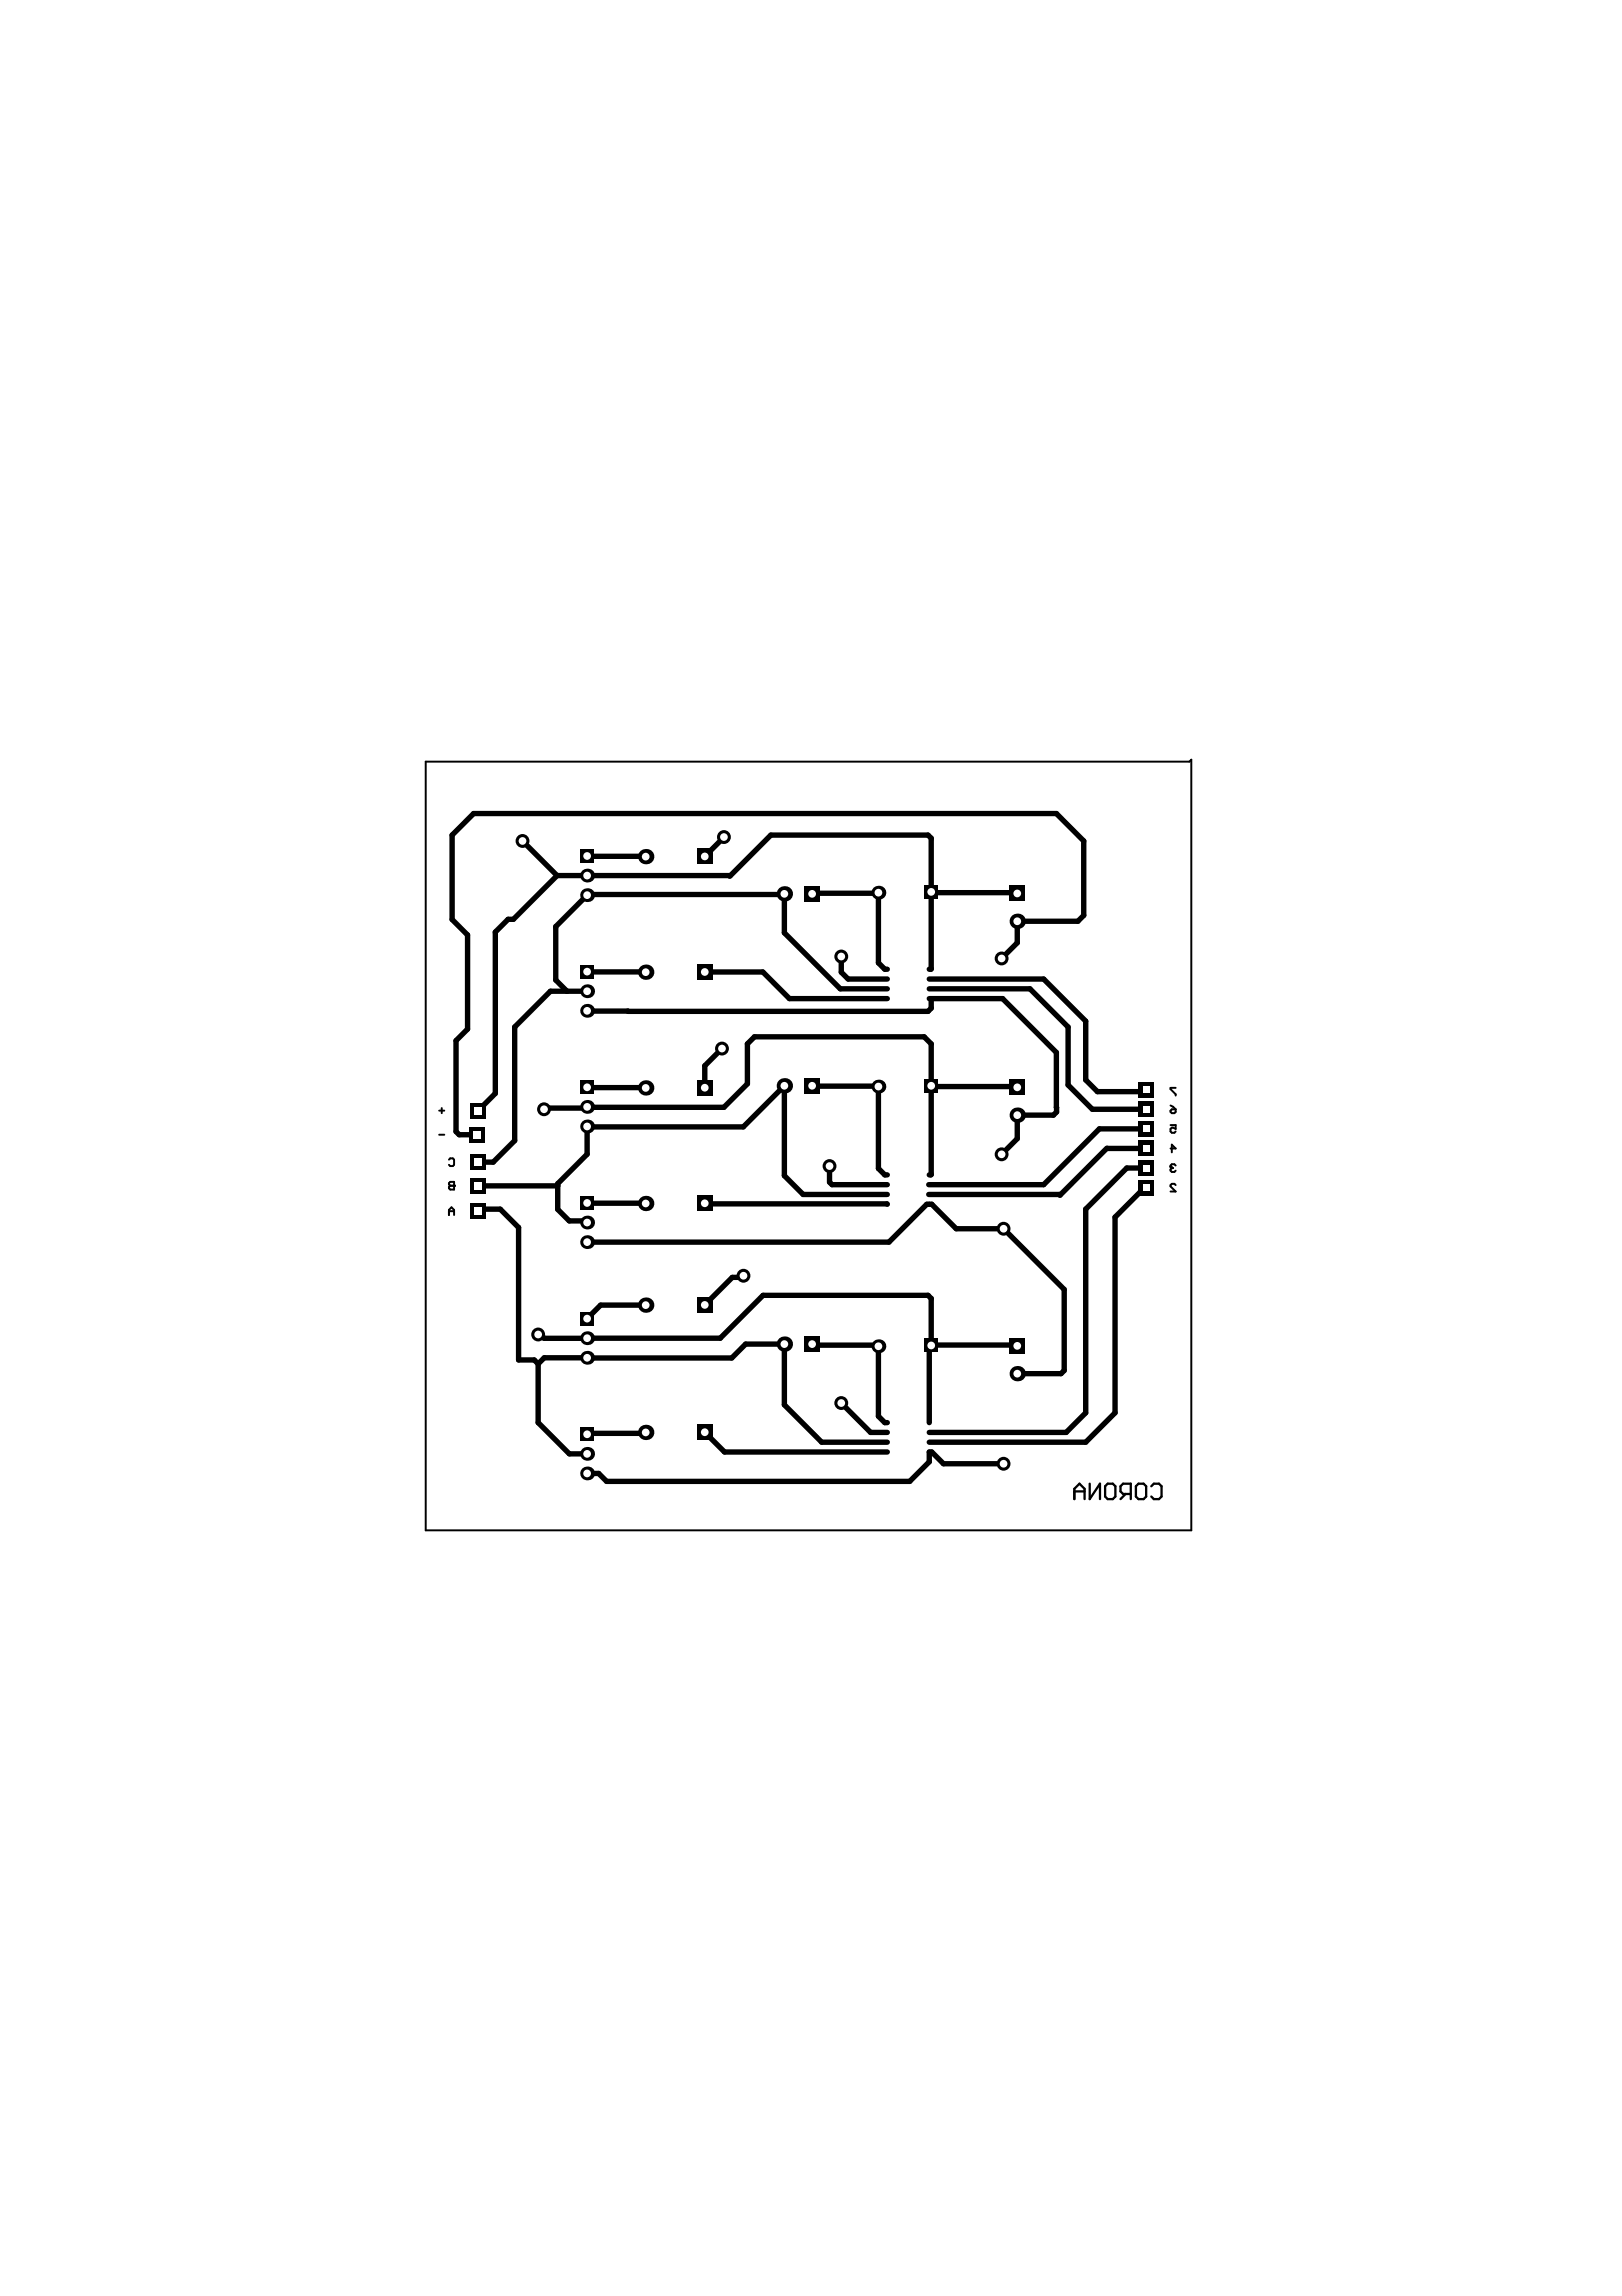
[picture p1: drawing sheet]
<svg xmlns="http://www.w3.org/2000/svg" width="210mm" height="297mm" viewBox="0 0 210 297" stroke-linecap="round" stroke-linejoin="round" font-family="sans-serif">
<g fill="none" stroke="#000" stroke-width=".25">
<path d="M55.1 98.5h98.8l.3-.2v99.7h-99.1zM56.8 146.8h.7M56.8 143.7h.7M57.2 143.4v.6M58.1 150l.2-.1h.3l.2 .1v.7l-.2 .2h-.3l-.2-.2M58.1 157.2v-.7l.3-.3 .4 .3v.7M58.1 156.7h.7M58.3 152.9h.5v1h-.5l-.2-.2v-.1l.2-.2-.2-.2v-.1zM58.3 153.4h.5M58.8 153.4h.1M151.5 151h.1M151.5 145.6h.6v.5l-.3-.2h-.2l-.1 .2v.3l.1 .2h.4l.1-.2"/>
<path d="M151.5 151l.1 .1M151.5 143l.3 .2 .3 .3M151.5 148.6h.6l-.5-.5v1M151.6 143.5h.5v.4l-.1 .1h-.4l-.1-.1v-.2zM151.6 151.1l-.1 .2v.2l.1 .1h.4l.1-.1M151.6 151.1h.2M152.1 153.3l-.1-.1h-.4l-.1 .1v.2l.6 .7h-.6M152.1 140.7h-.6v.2l.6 .7v.1M152.1 150.8l-.1-.2h-.4l-.1 .2v.2"/>
</g>
<g fill="none" stroke="#000" stroke-width=".7">
<path d="M67.6 108.8l4.5 4.5M72.1 113.3h22.4l5.3-5.3h20.3l.4 .4v16.9l-.2 .1M72.1 113.3l-5.7 5.6h-.7l-1.6 1.7v20.9l-2.3 2.3M76 110.7l7.6 .1M93.7 108.3l-2.5 2.5M105.1 115.6h.1h8.4l.1-.1v9.1l.8 .8h.3M120.5 115.4l.1 .1h10.9l.1 .1M76 125.7l7.6 .1M76 128.2h-4.8l-4.6 4.7v14.7l-2.8 2.8h-2M91.2 125.7h7.5l3.5 3.5h12.6M93.4 135.7l-2.2 2.2v2.8M108.9 123.7v2.1l.9 .9h5"/>
<path d="M114.8 127.9h-6.1l-7.2-7.2v-5.1l-.1 .1h-25.3l-4.2 4.2v6.9l1.5 1.4M120.3 126.7h14.8l5.4 5.4v7.6l1.5 1.5h6.1l.2-.2M120.3 129.2h9.4l7 7v7.7l-.4 .4h-4.7v3l-2 2M120.3 127.9h13l4.9 5v7.5l3.2 3.1h6.9M120.5 129.2v1.2l-.4 .4h-44.1M129.6 124l2-2v-2.8h7.9l.7-.8v-9.6l-3.5-3.5h-75.4l-2.8 2.7v11l2 2v12.1l-1.5 1.5v11.8l.4 .4h2.4M61.8 156.5l2.9-.1 2.4 2.4v17.1h2l.5 .5M61.8 153.4h10.4M70.4 143.5l.2-.1h5.2l.2-.2 17.7 .1 3-3.1v-5.1l.9-1h22l.9 1v16.8l-.2 .1M76 155.6l7.6 .1M76 140.7h7.6M91.2 155.7h.1l23.5 .1"/>
<path d="M105.6 140.5l8.3 .1M107.3 150.9v2l.4 .4h7.1M113.7 140.6v10.6l.8 .8h.3M114.8 154.5h-10.9l-2.4-2.4v-11.6l-5.3 5.3-20.2-.1v3.6l-3.8 3.8v3.4l1.5 1.5h1.8l.2 .2h.3M120.8 140.5l.1 .1h10.9l.1 .1M143.2 148.5l-6 6.1-.1-.1h-16.9M143.3 148.6h5M148.1 153.7l-3.8 3.8v25.3l-3.8 3.8h-20.2M148.1 151.1h-2.3l-5.3 5.3v26.4l-2.5 2.5h-17.7M148.3 146h-6l-7.2 7.3h-14.9M69.6 172.6h.3l.5 .5h22.8l5.5-5.5h21.4l.4 .4v6.1M69.6 176.4l.8-.7h24.3l1.8-1.8h5v7.8l4.8 4.9h8.5"/>
<path d="M69.6 176.4v7.6l4.1 4.1h2.3M76 175.7h.1M76 160.7h39l4.9-4.9h.7l3.1 3.2h6.2l7.8 7.8v10.5l-.4 .4h-5.7M83.6 168.8h-5.9l-1.7 1.8M96.2 165l-.2 .3h-1.2l-3.6 3.5M105.1 173.9l.1 .1h8.3l.2 .2v9l.8 .8h.3M113.4 174h.1M131.6 174.1l-.1-.1h-11.1l-.1-.1v10.1M83.6 185.3l-.2 .1h-7.3l-.1 .2M91.2 185.3l2.6 2.5h21M108.9 181.5l3.8 3.8h2.1M129.9 189.4h-7.8l-1.5-1.6h-.3v1.3l-2.6 2.5h-39.2l-1-1h-1.5"/>
</g>
<path d="M139 193.9v-1.3l.7-.7 .7 .7v1.3M139 192.9h1.4M141 191.9v2l1.3-2v2M143.3 191.9h.7l.3 .4v1.3l-.3 .3h-.7l-.3-.3v-1.3zM145.7 193.3l-.7 .6M146.3 193.3h-1l-.3-.4v-.6l.3-.4h1v2M147.3 191.9h.7l.3 .4v1.3l-.3 .3h-.7l-.3-.3v-1.3zM149 192.3l.3-.4h.7l.3 .4v1.3l-.3 .3h-.7l-.3-.3" fill="none" stroke="#000" stroke-width=".3"/>
<circle cx="93.4" cy="135.7" r=".9" fill="#000"/>
<circle cx="93.4" cy="135.7" r=".5" fill="#fff"/>
<circle cx="108.9" cy="123.7" r=".9" fill="#000"/>
<circle cx="108.9" cy="123.7" r=".5" fill="#fff"/>
<circle cx="93.7" cy="108.3" r=".9" fill="#000"/>
<circle cx="93.7" cy="108.3" r=".5" fill="#fff"/>
<circle cx="107.3" cy="150.9" r=".9" fill="#000"/>
<circle cx="107.3" cy="150.9" r=".5" fill="#fff"/>
<circle cx="70.4" cy="143.5" r=".9" fill="#000"/>
<circle cx="70.4" cy="143.5" r=".5" fill="#fff"/>
<circle cx="69.6" cy="172.6" r=".9" fill="#000"/>
<circle cx="69.6" cy="172.6" r=".5" fill="#fff"/>
<circle cx="67.6" cy="108.8" r=".9" fill="#000"/>
<circle cx="67.6" cy="108.8" r=".5" fill="#fff"/>
<circle cx="129.6" cy="124" r=".9" fill="#000"/>
<circle cx="129.6" cy="124" r=".5" fill="#fff"/>
<circle cx="129.9" cy="189.4" r=".9" fill="#000"/>
<circle cx="129.9" cy="189.4" r=".5" fill="#fff"/>
<circle cx="129.9" cy="159" r=".9" fill="#000"/>
<circle cx="129.9" cy="159" r=".5" fill="#fff"/>
<circle cx="129.6" cy="149.3" r=".9" fill="#000"/>
<circle cx="129.6" cy="149.3" r=".5" fill="#fff"/>
<circle cx="108.9" cy="181.5" r=".9" fill="#000"/>
<circle cx="108.9" cy="181.5" r=".5" fill="#fff"/>
<circle cx="96.2" cy="165" r=".9" fill="#000"/>
<circle cx="96.2" cy="165" r=".5" fill="#fff"/>
<path d="M147.3 150.1h2v2h-2z" fill-rule="evenodd" fill="#000"/>
<path d="M147.9 150.7h.8v.8h-.8z" fill-rule="evenodd" fill="#fff"/>
<path d="M147.3 152.7h2v2h-2z" fill-rule="evenodd" fill="#000"/>
<path d="M147.9 153.3h.8v.8h-.8z" fill-rule="evenodd" fill="#fff"/>
<path d="M147.3 142.5h2v2h-2z" fill-rule="evenodd" fill="#000"/>
<path d="M147.9 143.1h.8v.8h-.8z" fill-rule="evenodd" fill="#fff"/>
<path d="M147.3 145h2v2h-2z" fill-rule="evenodd" fill="#000"/>
<path d="M147.9 145.6h.8v.8h-.8z" fill-rule="evenodd" fill="#fff"/>
<circle cx="131.6" cy="177.7" r=".99" fill="#000"/>
<circle cx="131.6" cy="177.7" r=".5" fill="#fff"/>
<circle cx="131.6" cy="144.3" r=".99" fill="#000"/>
<circle cx="131.6" cy="144.3" r=".5" fill="#fff"/>
<circle cx="131.6" cy="119.2" r=".99" fill="#000"/>
<circle cx="131.6" cy="119.2" r=".5" fill="#fff"/>
<path d="M130.6 114.6h2v2h-2z" fill-rule="evenodd" fill="#000"/>
<circle cx="131.6" cy="115.6" r=".5" fill="#fff"/>
<path d="M119.6 114.5h1.8v1.8h-1.8z" fill-rule="evenodd" fill="#000"/>
<circle cx="120.5" cy="115.4" r=".5" fill="#fff"/>
<circle cx="101.5" cy="115.6" r=".99" fill="#000"/>
<circle cx="101.5" cy="115.6" r=".5" fill="#fff"/>
<path d="M90.2 184.3h2v2h-2z" fill-rule="evenodd" fill="#000"/>
<circle cx="91.2" cy="185.3" r=".5" fill="#fff"/>
<path d="M90.2 167.8h2v2h-2z" fill-rule="evenodd" fill="#000"/>
<circle cx="91.2" cy="168.8" r=".5" fill="#fff"/>
<path d="M90.2 154.7h2v2h-2z" fill-rule="evenodd" fill="#000"/>
<circle cx="91.2" cy="155.7" r=".5" fill="#fff"/>
<path d="M90.2 109.8h2v2h-2z" fill-rule="evenodd" fill="#000"/>
<circle cx="91.2" cy="110.8" r=".5" fill="#fff"/>
<circle cx="83.6" cy="185.3" r=".99" fill="#000"/>
<circle cx="83.6" cy="185.3" r=".5" fill="#fff"/>
<circle cx="83.6" cy="168.8" r=".99" fill="#000"/>
<circle cx="83.6" cy="168.8" r=".5" fill="#fff"/>
<circle cx="83.6" cy="155.7" r=".99" fill="#000"/>
<circle cx="83.6" cy="155.7" r=".5" fill="#fff"/>
<circle cx="83.6" cy="110.8" r=".99" fill="#000"/>
<circle cx="83.6" cy="110.8" r=".5" fill="#fff"/>
<circle cx="76" cy="188.1" r=".89" fill="#000"/>
<circle cx="76" cy="188.1" r=".5" fill="#fff"/>
<path d="M75.1 184.7h1.8v1.8h-1.8z" fill-rule="evenodd" fill="#000"/>
<circle cx="76" cy="185.6" r=".5" fill="#fff"/>
<circle cx="76" cy="175.7" r=".89" fill="#000"/>
<circle cx="76" cy="175.7" r=".5" fill="#fff"/>
<path d="M75.1 169.7h1.8v1.8h-1.8z" fill-rule="evenodd" fill="#000"/>
<circle cx="76" cy="170.6" r=".5" fill="#fff"/>
<circle cx="76" cy="160.7" r=".89" fill="#000"/>
<circle cx="76" cy="160.7" r=".5" fill="#fff"/>
<path d="M75.1 154.7h1.8v1.8h-1.8z" fill-rule="evenodd" fill="#000"/>
<circle cx="76" cy="155.6" r=".5" fill="#fff"/>
<circle cx="76" cy="143.2" r=".89" fill="#000"/>
<circle cx="76" cy="143.2" r=".5" fill="#fff"/>
<circle cx="76" cy="145.7" r=".89" fill="#000"/>
<circle cx="76" cy="145.7" r=".5" fill="#fff"/>
<circle cx="76" cy="128.2" r=".89" fill="#000"/>
<circle cx="76" cy="128.2" r=".5" fill="#fff"/>
<circle cx="76" cy="130.8" r=".89" fill="#000"/>
<circle cx="76" cy="130.8" r=".5" fill="#fff"/>
<circle cx="76" cy="113.3" r=".89" fill="#000"/>
<circle cx="76" cy="113.3" r=".5" fill="#fff"/>
<path d="M75.1 109.8h1.8v1.8h-1.8z" fill-rule="evenodd" fill="#000"/>
<circle cx="76" cy="110.7" r=".5" fill="#fff"/>
<circle cx="76" cy="115.8" r=".89" fill="#000"/>
<circle cx="76" cy="115.8" r=".5" fill="#fff"/>
<path d="M60.8 152.4h2v2h-2z" fill-rule="evenodd" fill="#000"/>
<path d="M61.3 152.9h1v1h-1z" fill-rule="evenodd" fill="#fff"/>
<path d="M60.8 145.8h2v2h-2z" fill-rule="evenodd" fill="#000"/>
<path d="M61.3 146.3h1v1h-1z" fill-rule="evenodd" fill="#fff"/>
<path d="M60.8 142.8h2v2h-2z" fill-rule="evenodd" fill="#000"/>
<path d="M61.3 143.3h1v1h-1z" fill-rule="evenodd" fill="#fff"/>
<path d="M147.3 140h2v2h-2z" fill-rule="evenodd" fill="#000"/>
<path d="M147.9 140.6h.8v.8h-.8z" fill-rule="evenodd" fill="#fff"/>
<path d="M147.3 147.6h2v2h-2z" fill-rule="evenodd" fill="#000"/>
<path d="M147.9 148.2h.8v.8h-.8z" fill-rule="evenodd" fill="#fff"/>
<path d="M130.6 173.1h2v2h-2z" fill-rule="evenodd" fill="#000"/>
<circle cx="131.6" cy="174.1" r=".5" fill="#fff"/>
<path d="M130.6 139.7h2v2h-2z" fill-rule="evenodd" fill="#000"/>
<circle cx="131.6" cy="140.7" r=".5" fill="#fff"/>
<path d="M119.6 173.2h1.8v1.8h-1.8z" fill-rule="evenodd" fill="#000"/>
<circle cx="120.5" cy="174.1" r=".5" fill="#fff"/>
<path d="M119.6 139.6h1.8v1.8h-1.8z" fill-rule="evenodd" fill="#000"/>
<circle cx="120.5" cy="140.5" r=".5" fill="#fff"/>
<circle cx="101.5" cy="173.9" r=".99" fill="#000"/>
<circle cx="101.5" cy="173.9" r=".5" fill="#fff"/>
<circle cx="101.5" cy="140.5" r=".99" fill="#000"/>
<circle cx="101.5" cy="140.5" r=".5" fill="#fff"/>
<path d="M90.2 124.8h2v1.9h-2z" fill-rule="evenodd" fill="#000"/>
<circle cx="91.2" cy="125.7" r=".5" fill="#fff"/>
<path d="M90.2 139.7h2v2h-2z" fill-rule="evenodd" fill="#000"/>
<circle cx="91.2" cy="140.7" r=".5" fill="#fff"/>
<circle cx="83.6" cy="125.8" r=".99" fill="#000"/>
<circle cx="83.6" cy="125.8" r=".5" fill="#fff"/>
<circle cx="83.6" cy="140.7" r=".99" fill="#000"/>
<circle cx="83.6" cy="140.7" r=".5" fill="#fff"/>
<circle cx="76" cy="190.6" r=".89" fill="#000"/>
<circle cx="76" cy="190.6" r=".5" fill="#fff"/>
<circle cx="76" cy="158.2" r=".89" fill="#000"/>
<circle cx="76" cy="158.2" r=".5" fill="#fff"/>
<circle cx="76" cy="173.1" r=".89" fill="#000"/>
<circle cx="76" cy="173.1" r=".5" fill="#fff"/>
<path d="M75.1 124.8h1.8v1.8h-1.8z" fill-rule="evenodd" fill="#000"/>
<circle cx="76" cy="125.7" r=".5" fill="#fff"/>
<path d="M75.1 139.8h1.8v1.8h-1.8z" fill-rule="evenodd" fill="#000"/>
<circle cx="76" cy="140.7" r=".5" fill="#fff"/>
<path d="M60.8 155.7h2v2h-2z" fill-rule="evenodd" fill="#000"/>
<path d="M61.3 156.2h1v1h-1z" fill-rule="evenodd" fill="#fff"/>
<path d="M60.8 149.4h2v2h-2z" fill-rule="evenodd" fill="#000"/>
<path d="M61.3 149.9h1v1h-1z" fill-rule="evenodd" fill="#fff"/>
<circle cx="113.7" cy="115.5" r=".89" fill="#000"/>
<circle cx="113.7" cy="115.5" r=".5" fill="#fff"/>
<path d="M104.1 114.6h2v2h-2z" fill-rule="evenodd" fill="#000"/>
<circle cx="105.1" cy="115.6" r=".5" fill="#fff"/>
<circle cx="113.7" cy="174.2" r=".89" fill="#000"/>
<circle cx="113.7" cy="174.2" r=".5" fill="#fff"/>
<circle cx="113.7" cy="140.6" r=".89" fill="#000"/>
<circle cx="113.7" cy="140.6" r=".5" fill="#fff"/>
<path d="M104.1 172.9h2v2h-2z" fill-rule="evenodd" fill="#000"/>
<circle cx="105.1" cy="173.9" r=".5" fill="#fff"/>
<path d="M104.1 139.5h2v2h-2z" fill-rule="evenodd" fill="#000"/>
<circle cx="105.1" cy="140.5" r=".5" fill="#fff"/>
</svg>
